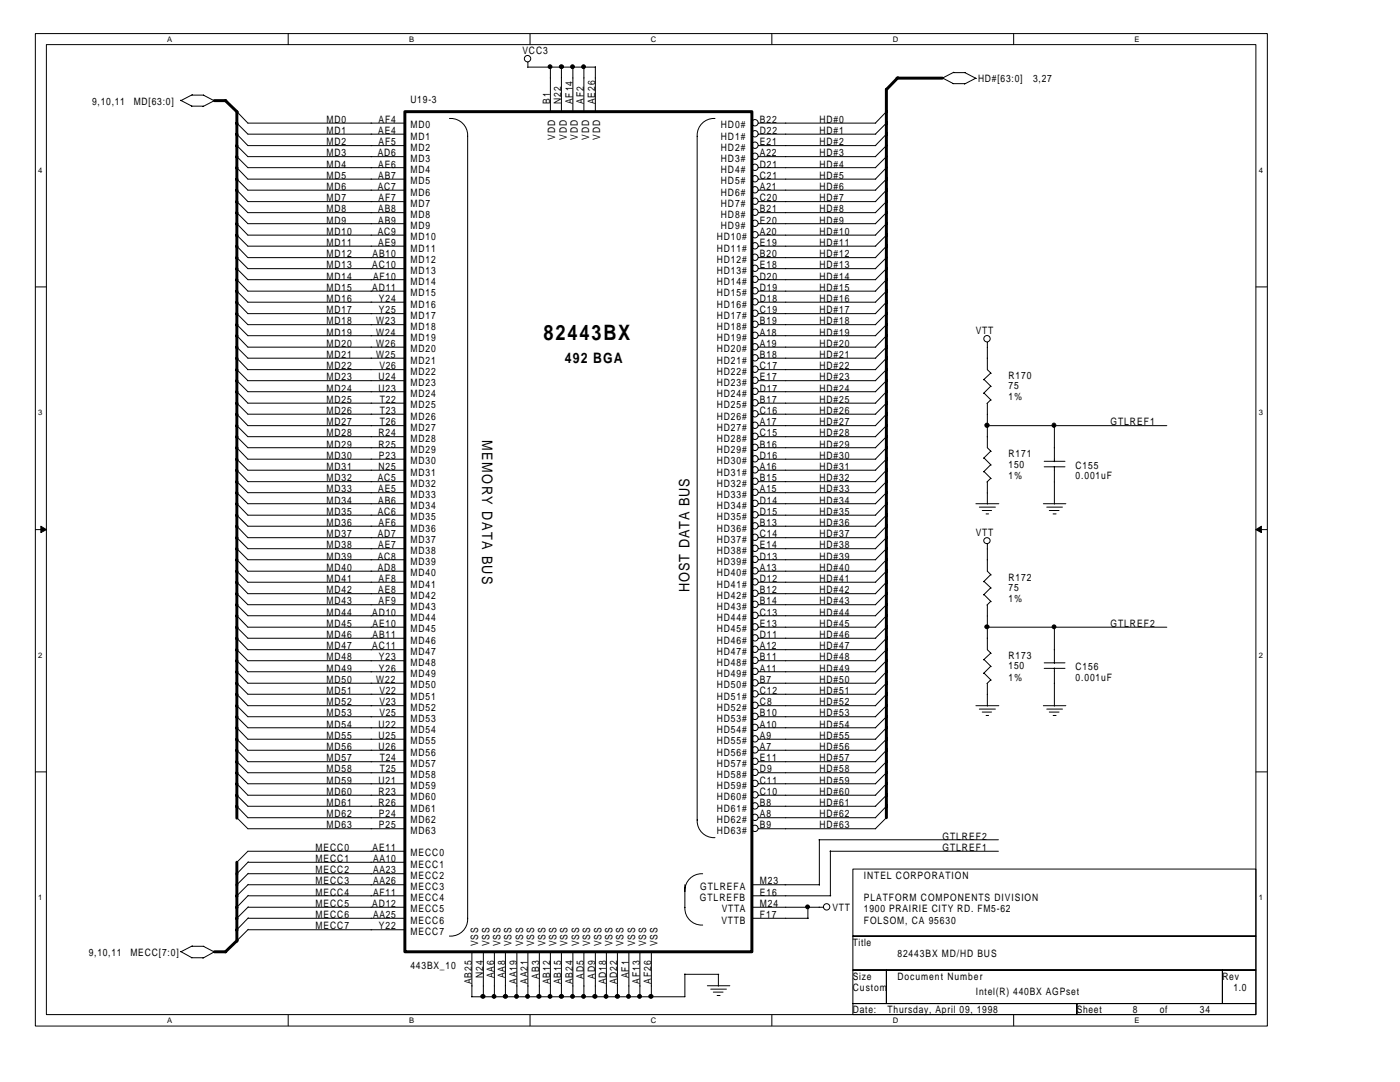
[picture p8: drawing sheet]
<svg xmlns="http://www.w3.org/2000/svg" width="279mm" height="216mm" viewBox="0 0 279 216" stroke-linecap="round" stroke-linejoin="round" font-family="sans-serif">
<defs><g id="words">
<text font-size="4.2" x="108.5" y="67.8">82443BX</text>
<g font-size="2.9">
<text x="112.7" y="72.4">492 BGA</text>
<text x="96.2" y="87.8" transform="rotate(90 96.2 87.8)">MEMORY DATA BUS</text>
<text x="137.6" y="118.2" transform="rotate(-90 137.6 118.2)">HOST DATA BUS</text>
</g>
<g font-size="2">
<text x="104.3" y="10.8">VCC3</text>
<text x="195.2" y="16.4">HD#[63:0]</text>
<text x="206.2" y="16.4">3,27</text>
<text x="18.4" y="20.9">9,10,11</text>
<text x="26.7" y="20.9">MD[63:0]</text>
<text x="81.9" y="20.6">U19-3</text>
<text x="109.8" y="20.8" transform="rotate(-90 109.8 20.8)">B1</text>
<text x="112" y="20.8" transform="rotate(-90 112 20.8)">N22</text>
<text x="114.3" y="20.8" transform="rotate(-90 114.3 20.8)">AF14</text>
<text x="116.5" y="20.8" transform="rotate(-90 116.5 20.8)">AF2</text>
<text x="118.8" y="20.8" transform="rotate(-90 118.8 20.8)">AE26</text>
<text x="65.1" y="24.5">MD0</text>
<text x="65.1" y="26.7">MD1</text>
<text x="65.1" y="28.9">MD2</text>
<text x="75.5" y="26.7">AE4</text>
<text x="75.6" y="24.5">AF4</text>
<text x="75.6" y="28.9">AF5</text>
<text x="81.9" y="25.6">MD0</text>
<text x="81.9" y="27.8">MD1</text>
<text x="110.8" y="27.9" transform="rotate(-90 110.8 27.9)">VDD</text>
<text x="113.1" y="27.9" transform="rotate(-90 113.1 27.9)">VDD</text>
<text x="115.3" y="27.9" transform="rotate(-90 115.3 27.9)">VDD</text>
<text x="117.6" y="27.9" transform="rotate(-90 117.6 27.9)">VDD</text>
<text x="119.8" y="27.9" transform="rotate(-90 119.8 27.9)">VDD</text>
<text x="143.9" y="25.6">HD0#</text>
<text x="143.9" y="27.8">HD1#</text>
<text x="151.7" y="24.5">B22</text>
<text x="151.7" y="26.7">D22</text>
<text x="151.7" y="28.9">E21</text>
<text x="163.5" y="26.7">HD#1</text>
<text x="163.5" y="24.5">HD#0</text>
<text x="163.5" y="28.9">HD#2</text>
<text x="65.1" y="31.1">MD3</text>
<text x="65.1" y="33.4">MD4</text>
<text x="65.1" y="35.6">MD5</text>
<text x="75.4" y="31.1">AD6</text>
<text x="75.5" y="33.4">AE6</text>
<text x="75.5" y="35.6">AB7</text>
<text x="81.9" y="30">MD2</text>
<text x="81.9" y="32.2">MD3</text>
<text x="81.9" y="34.5">MD4</text>
<text x="143.9" y="30">HD2#</text>
<text x="143.9" y="32.2">HD3#</text>
<text x="143.9" y="34.5">HD4#</text>
<text x="151.7" y="31.1">A22</text>
<text x="151.7" y="33.4">D21</text>
<text x="151.7" y="35.6">C21</text>
<text x="163.5" y="33.4">HD#4</text>
<text x="163.5" y="35.6">HD#5</text>
<text x="163.5" y="31.1">HD#3</text>
<text x="65.1" y="37.8">MD6</text>
<text x="65.1" y="40.1">MD7</text>
<text x="75.4" y="37.9">AC7</text>
<text x="75.6" y="40.1">AF7</text>
<text x="81.9" y="36.7">MD5</text>
<text x="81.9" y="39">MD6</text>
<text x="81.9" y="41.2">MD7</text>
<text x="143.9" y="36.7">HD5#</text>
<text x="143.9" y="39">HD6#</text>
<text x="143.9" y="41.2">HD7#</text>
<text x="151.7" y="37.9">A21</text>
<text x="151.7" y="40.1">C20</text>
<text x="163.5" y="37.8">HD#6</text>
<text x="163.5" y="40.1">HD#7</text>
<text x="65.1" y="42.3">MD8</text>
<text x="65.1" y="44.6">MD9</text>
<text x="65.1" y="46.8">MD10</text>
<text x="75.4" y="46.8">AC9</text>
<text x="75.5" y="42.3">AB8</text>
<text x="75.5" y="44.6">AB9</text>
<text x="81.9" y="43.4">MD8</text>
<text x="81.9" y="45.7">MD9</text>
<text x="81.9" y="47.9">MD10</text>
<text x="143" y="47.9">HD10#</text>
<text x="143.9" y="43.4">HD8#</text>
<text x="143.9" y="45.7">HD9#</text>
<text x="151.7" y="42.3">B21</text>
<text x="151.7" y="44.6">E20</text>
<text x="151.7" y="46.8">A20</text>
<text x="163.5" y="42.3">HD#8</text>
<text x="163.5" y="46.8">HD#10</text>
<text x="163.5" y="44.6">HD#9</text>
<text x="65.1" y="49">MD11</text>
<text x="65.1" y="51.3">MD12</text>
<text x="65.1" y="53.5">MD13</text>
<text x="74.3" y="53.5">AC10</text>
<text x="74.4" y="51.3">AB10</text>
<text x="75.5" y="49.1">AE9</text>
<text x="81.9" y="50.2">MD11</text>
<text x="81.9" y="52.4">MD12</text>
<text x="143" y="50.2">HD11#</text>
<text x="143" y="52.4">HD12#</text>
<text x="151.7" y="53.5">E18</text>
<text x="151.7" y="49.1">E19</text>
<text x="151.7" y="51.3">B20</text>
<text x="163.5" y="53.5">HD#13</text>
<text x="163.5" y="51.3">HD#12</text>
<text x="163.5" y="49">HD#11</text>
<text x="65.1" y="55.8">MD14</text>
<text x="65.1" y="58">MD15</text>
<text x="74.3" y="58">AD11</text>
<text x="74.5" y="55.8">AF10</text>
<text x="81.9" y="54.6">MD13</text>
<text x="81.9" y="56.9">MD14</text>
<text x="81.9" y="59.1">MD15</text>
<text x="143" y="54.6">HD13#</text>
<text x="143" y="56.9">HD14#</text>
<text x="143" y="59.1">HD15#</text>
<text x="151.7" y="55.8">D20</text>
<text x="151.7" y="58">D19</text>
<text x="163.5" y="55.8">HD#14</text>
<text x="163.5" y="58">HD#15</text>
<text x="65.1" y="60.2">MD16</text>
<text x="65.1" y="62.5">MD17</text>
<text x="65.1" y="64.7">MD18</text>
<text x="75" y="64.7">W23</text>
<text x="75.6" y="60.3">Y24</text>
<text x="75.6" y="62.5">Y25</text>
<text x="81.9" y="61.4">MD16</text>
<text x="81.9" y="63.6">MD17</text>
<text x="81.9" y="65.8">MD18</text>
<text x="143" y="61.4">HD16#</text>
<text x="143" y="63.6">HD17#</text>
<text x="143" y="65.8">HD18#</text>
<text x="151.7" y="60.3">D18</text>
<text x="151.7" y="62.5">C19</text>
<text x="151.7" y="64.7">B19</text>
<text x="163.5" y="60.2">HD#16</text>
<text x="163.5" y="64.7">HD#18</text>
<text x="163.5" y="62.5">HD#17</text>
<text x="65.1" y="67">MD19</text>
<text x="65.1" y="69.2">MD20</text>
<text x="65.1" y="71.4">MD21</text>
<text x="75" y="67">W24</text>
<text x="75" y="69.2">W26</text>
<text x="75" y="71.4">W25</text>
<text x="81.9" y="68.1">MD19</text>
<text x="81.9" y="70.3">MD20</text>
<text x="143" y="68.1">HD19#</text>
<text x="143" y="70.3">HD20#</text>
<text x="151.7" y="67">A18</text>
<text x="151.7" y="69.2">A19</text>
<text x="151.7" y="71.4">B18</text>
<text x="163.5" y="71.4">HD#21</text>
<text x="163.5" y="67">HD#19</text>
<text x="163.5" y="69.2">HD#20</text>
<text x="194.8" y="66.7">VTT</text>
<text x="65.1" y="73.6">MD22</text>
<text x="65.1" y="75.8">MD23</text>
<text x="75.6" y="75.8">U24</text>
<text x="75.7" y="73.6">V26</text>
<text x="81.9" y="72.5">MD21</text>
<text x="81.9" y="74.7">MD22</text>
<text x="81.9" y="76.9">MD23</text>
<text x="143" y="72.5">HD21#</text>
<text x="143" y="74.7">HD22#</text>
<text x="143" y="76.9">HD23#</text>
<text x="151.7" y="73.6">C17</text>
<text x="151.7" y="75.8">E17</text>
<text x="163.5" y="73.6">HD#22</text>
<text x="163.5" y="75.8">HD#23</text>
<text x="201.3" y="75.7">R170</text>
<text x="201.3" y="77.6">75</text>
<text x="65.1" y="78.1">MD24</text>
<text x="65.1" y="80.3">MD25</text>
<text x="65.1" y="82.5">MD26</text>
<text x="75.6" y="78.1">U23</text>
<text x="75.8" y="80.3">T22</text>
<text x="75.8" y="82.6">T23</text>
<text x="81.9" y="79.2">MD24</text>
<text x="81.9" y="81.4">MD25</text>
<text x="81.9" y="83.7">MD26</text>
<text x="143" y="81.4">HD25#</text>
<text x="143" y="83.7">HD26#</text>
<text x="143" y="79.2">HD24#</text>
<text x="151.7" y="80.3">B17</text>
<text x="151.7" y="82.6">C16</text>
<text x="151.7" y="78.1">D17</text>
<text x="163.5" y="80.3">HD#25</text>
<text x="163.5" y="82.5">HD#26</text>
<text x="163.5" y="78.1">HD#24</text>
<text x="201.3" y="79.9">1%</text>
<text x="65.1" y="84.8">MD27</text>
<text x="65.1" y="87">MD28</text>
<text x="65.1" y="89.3">MD29</text>
<text x="75.6" y="87">R24</text>
<text x="75.6" y="89.3">R25</text>
<text x="75.8" y="84.8">T26</text>
<text x="81.9" y="85.9">MD27</text>
<text x="81.9" y="88.1">MD28</text>
<text x="143" y="85.9">HD27#</text>
<text x="143" y="88.1">HD28#</text>
<text x="151.7" y="84.8">A17</text>
<text x="151.7" y="87">C15</text>
<text x="151.7" y="89.3">B16</text>
<text x="163.5" y="84.8">HD#27</text>
<text x="163.5" y="87">HD#28</text>
<text x="163.5" y="89.3">HD#29</text>
<text x="221.6" y="84.8">GTLREF1</text>
<text x="65.1" y="91.5">MD30</text>
<text x="65.1" y="93.7">MD31</text>
<text x="65.1" y="96">MD32</text>
<text x="75.4" y="96">AC5</text>
<text x="75.6" y="93.8">N25</text>
<text x="75.6" y="91.5">P23</text>
<text x="81.9" y="90.4">MD29</text>
<text x="81.9" y="92.6">MD30</text>
<text x="81.9" y="94.9">MD31</text>
<text x="143" y="90.4">HD29#</text>
<text x="143" y="92.6">HD30#</text>
<text x="143" y="94.9">HD31#</text>
<text x="151.7" y="91.5">D16</text>
<text x="151.7" y="93.8">A16</text>
<text x="151.7" y="96">B15</text>
<text x="163.5" y="93.7">HD#31</text>
<text x="163.5" y="96">HD#32</text>
<text x="163.5" y="91.5">HD#30</text>
<text x="201.3" y="91.3">R171</text>
<text x="201.3" y="93.3">150</text>
<text x="201.3" y="95.6">1%</text>
<text x="214.7" y="93.5">C155</text>
<text x="214.7" y="95.6">0.001uF</text>
<text x="65.1" y="98.2">MD33</text>
<text x="65.1" y="100.5">MD34</text>
<text x="75.5" y="98.2">AE5</text>
<text x="75.5" y="100.5">AB6</text>
<text x="81.9" y="97.1">MD32</text>
<text x="81.9" y="99.3">MD33</text>
<text x="81.9" y="101.6">MD34</text>
<text x="143" y="97.1">HD32#</text>
<text x="143" y="99.3">HD33#</text>
<text x="143" y="101.6">HD34#</text>
<text x="151.7" y="98.2">A15</text>
<text x="151.7" y="100.5">D14</text>
<text x="163.5" y="100.5">HD#34</text>
<text x="163.5" y="98.2">HD#33</text>
<text x="65.1" y="102.7">MD35</text>
<text x="65.1" y="104.9">MD36</text>
<text x="65.1" y="107.2">MD37</text>
<text x="75.4" y="102.7">AC6</text>
<text x="75.4" y="107.2">AD7</text>
<text x="75.6" y="105">AF6</text>
<text x="81.9" y="103.8">MD35</text>
<text x="81.9" y="106.1">MD36</text>
<text x="143" y="103.8">HD35#</text>
<text x="143" y="106.1">HD36#</text>
<text x="151.7" y="102.7">D15</text>
<text x="151.7" y="105">B13</text>
<text x="151.7" y="107.2">C14</text>
<text x="163.5" y="102.7">HD#35</text>
<text x="163.5" y="104.9">HD#36</text>
<text x="163.5" y="107.2">HD#37</text>
<text x="194.8" y="106.9">VTT</text>
<text x="65.1" y="109.4">MD38</text>
<text x="65.1" y="111.7">MD39</text>
<text x="65.1" y="113.9">MD40</text>
<text x="75.4" y="111.7">AC8</text>
<text x="75.4" y="113.9">AD8</text>
<text x="75.5" y="109.4">AE7</text>
<text x="81.9" y="108.3">MD37</text>
<text x="81.9" y="110.5">MD38</text>
<text x="81.9" y="112.8">MD39</text>
<text x="143" y="108.3">HD37#</text>
<text x="143" y="110.5">HD38#</text>
<text x="143" y="112.8">HD39#</text>
<text x="151.7" y="109.4">E14</text>
<text x="151.7" y="111.7">D13</text>
<text x="151.7" y="113.9">A13</text>
<text x="163.5" y="111.7">HD#39</text>
<text x="163.5" y="109.4">HD#38</text>
<text x="163.5" y="113.9">HD#40</text>
<text x="65.1" y="116.1">MD41</text>
<text x="65.1" y="118.3">MD42</text>
<text x="75.5" y="118.3">AE8</text>
<text x="75.6" y="116.1">AF8</text>
<text x="81.9" y="115">MD40</text>
<text x="81.9" y="117.2">MD41</text>
<text x="81.9" y="119.4">MD42</text>
<text x="143" y="115">HD40#</text>
<text x="143" y="117.2">HD41#</text>
<text x="143" y="119.4">HD42#</text>
<text x="151.7" y="116.1">D12</text>
<text x="151.7" y="118.3">B12</text>
<text x="163.5" y="116.1">HD#41</text>
<text x="163.5" y="118.3">HD#42</text>
<text x="201.3" y="115.9">R172</text>
<text x="201.3" y="117.9">75</text>
<text x="65.1" y="120.5">MD43</text>
<text x="65.1" y="122.8">MD44</text>
<text x="65.1" y="125">MD45</text>
<text x="74.3" y="122.8">AD10</text>
<text x="74.4" y="125">AE10</text>
<text x="75.6" y="120.6">AF9</text>
<text x="81.9" y="121.7">MD43</text>
<text x="81.9" y="123.9">MD44</text>
<text x="143" y="121.7">HD43#</text>
<text x="143" y="123.9">HD44#</text>
<text x="151.7" y="120.6">B14</text>
<text x="151.7" y="122.8">C13</text>
<text x="151.7" y="125">E13</text>
<text x="163.5" y="122.8">HD#44</text>
<text x="163.5" y="125">HD#45</text>
<text x="163.5" y="120.5">HD#43</text>
<text x="201.3" y="120.1">1%</text>
<text x="221.6" y="125">GTLREF2</text>
<text x="65.1" y="127.2">MD46</text>
<text x="65.1" y="129.5">MD47</text>
<text x="65.1" y="131.7">MD48</text>
<text x="74.3" y="129.5">AC11</text>
<text x="74.4" y="127.3">AB11</text>
<text x="75.6" y="131.7">Y23</text>
<text x="81.9" y="126.1">MD45</text>
<text x="81.9" y="128.4">MD46</text>
<text x="81.9" y="130.6">MD47</text>
<text x="143" y="126.1">HD45#</text>
<text x="143" y="128.4">HD46#</text>
<text x="143" y="130.6">HD47#</text>
<text x="151.7" y="127.3">D11</text>
<text x="151.7" y="129.5">A12</text>
<text x="151.7" y="131.7">B11</text>
<text x="163.5" y="129.5">HD#47</text>
<text x="163.5" y="127.2">HD#46</text>
<text x="163.5" y="131.7">HD#48</text>
<text x="201.3" y="131.6">R173</text>
<text x="65.1" y="134">MD49</text>
<text x="65.1" y="136.2">MD50</text>
<text x="75" y="136.2">W22</text>
<text x="75.6" y="134">Y26</text>
<text x="81.9" y="132.8">MD48</text>
<text x="81.9" y="135.1">MD49</text>
<text x="81.9" y="137.3">MD50</text>
<text x="143" y="132.8">HD48#</text>
<text x="143" y="135.1">HD49#</text>
<text x="143" y="137.3">HD50#</text>
<text x="151.7" y="134">A11</text>
<text x="151.7" y="136.2">B7</text>
<text x="163.5" y="134">HD#49</text>
<text x="163.5" y="136.2">HD#50</text>
<text x="201.3" y="133.5">150</text>
<text x="201.3" y="135.8">1%</text>
<text x="214.7" y="133.8">C156</text>
<text x="214.7" y="135.8">0.001uF</text>
<text x="65.1" y="138.4">MD51</text>
<text x="65.1" y="140.7">MD52</text>
<text x="65.1" y="142.9">MD53</text>
<text x="75.7" y="138.5">V22</text>
<text x="75.7" y="140.7">V23</text>
<text x="75.7" y="142.9">V25</text>
<text x="81.9" y="139.6">MD51</text>
<text x="81.9" y="141.8">MD52</text>
<text x="143" y="139.6">HD51#</text>
<text x="143" y="141.8">HD52#</text>
<text x="151.7" y="138.5">C12</text>
<text x="151.7" y="140.7">C8</text>
<text x="151.7" y="142.9">B10</text>
<text x="163.5" y="138.4">HD#51</text>
<text x="163.5" y="140.7">HD#52</text>
<text x="163.5" y="142.9">HD#53</text>
<text x="65.1" y="145.2">MD54</text>
<text x="65.1" y="147.4">MD55</text>
<text x="65.1" y="149.6">MD56</text>
<text x="75.6" y="145.2">U22</text>
<text x="75.6" y="147.4">U25</text>
<text x="75.6" y="149.7">U26</text>
<text x="81.9" y="144">MD53</text>
<text x="81.9" y="146.3">MD54</text>
<text x="81.9" y="148.5">MD55</text>
<text x="143" y="144">HD53#</text>
<text x="143" y="146.3">HD54#</text>
<text x="143" y="148.5">HD55#</text>
<text x="151.7" y="145.2">A10</text>
<text x="151.7" y="147.4">A9</text>
<text x="151.7" y="149.7">A7</text>
<text x="163.5" y="149.6">HD#56</text>
<text x="163.5" y="145.2">HD#54</text>
<text x="163.5" y="147.4">HD#55</text>
<text x="65.1" y="151.9">MD57</text>
<text x="65.1" y="154.1">MD58</text>
<text x="75.8" y="151.9">T24</text>
<text x="75.8" y="154.1">T25</text>
<text x="81.9" y="150.8">MD56</text>
<text x="81.9" y="153">MD57</text>
<text x="81.9" y="155.2">MD58</text>
<text x="143" y="150.8">HD56#</text>
<text x="143" y="153">HD57#</text>
<text x="143" y="155.2">HD58#</text>
<text x="151.7" y="151.9">E11</text>
<text x="151.7" y="154.1">D9</text>
<text x="163.5" y="154.1">HD#58</text>
<text x="163.5" y="151.9">HD#57</text>
<text x="65.1" y="156.4">MD59</text>
<text x="65.1" y="158.6">MD60</text>
<text x="65.1" y="160.8">MD61</text>
<text x="75.6" y="156.4">U21</text>
<text x="75.6" y="158.6">R23</text>
<text x="75.6" y="160.9">R26</text>
<text x="81.9" y="157.5">MD59</text>
<text x="81.9" y="159.7">MD60</text>
<text x="81.9" y="162">MD61</text>
<text x="143" y="157.5">HD59#</text>
<text x="143" y="159.7">HD60#</text>
<text x="143" y="162">HD61#</text>
<text x="151.7" y="156.4">C11</text>
<text x="151.7" y="158.6">C10</text>
<text x="151.7" y="160.9">B8</text>
<text x="163.5" y="158.6">HD#60</text>
<text x="163.5" y="156.4">HD#59</text>
<text x="163.5" y="160.8">HD#61</text>
<text x="65.1" y="163.1">MD62</text>
<text x="65.1" y="165.3">MD63</text>
<text x="75.6" y="163.1">P24</text>
<text x="75.6" y="165.3">P25</text>
<text x="81.9" y="164.2">MD62</text>
<text x="81.9" y="166.4">MD63</text>
<text x="143" y="164.2">HD62#</text>
<text x="143" y="166.4">HD63#</text>
<text x="151.7" y="163.1">A8</text>
<text x="151.7" y="165.3">B9</text>
<text x="163.5" y="163.1">HD#62</text>
<text x="163.5" y="165.3">HD#63</text>
<text x="188.1" y="167.5">GTLREF2</text>
<text x="62.9" y="171.9">MECC1</text>
<text x="62.9" y="169.7">MECC0</text>
<text x="74.4" y="169.7">AE11</text>
<text x="74.5" y="172">AA10</text>
<text x="81.9" y="170.8">MECC0</text>
<text x="81.9" y="173.1">MECC1</text>
<text x="188.1" y="169.7">GTLREF1</text>
<text x="62.9" y="174.2">MECC2</text>
<text x="62.9" y="178.7">MECC4</text>
<text x="62.9" y="176.4">MECC3</text>
<text x="74.5" y="174.2">AA23</text>
<text x="74.5" y="176.4">AA26</text>
<text x="74.5" y="178.7">AF11</text>
<text x="81.9" y="175.3">MECC2</text>
<text x="81.9" y="177.5">MECC3</text>
<text x="81.9" y="179.8">MECC4</text>
<text x="139.6" y="179.8">GTLREFB</text>
<text x="139.7" y="177.5">GTLREFA</text>
<text x="151.7" y="176.4">M23</text>
<text x="151.7" y="178.7">E16</text>
<text x="172.4" y="175.3">INTEL CORPORATION</text>
<text x="172.4" y="179.8">PLATFORM COMPONENTS DIVISION</text>
<text x="62.9" y="180.9">MECC5</text>
<text x="62.9" y="183.1">MECC6</text>
<text x="62.9" y="185.4">MECC7</text>
<text x="74.3" y="180.9">AD12</text>
<text x="74.5" y="183.2">AA25</text>
<text x="75.6" y="185.4">Y22</text>
<text x="81.9" y="182">MECC5</text>
<text x="81.9" y="184.3">MECC6</text>
<text x="144" y="184.3">VTTB</text>
<text x="144" y="182">VTTA</text>
<text x="151.7" y="183.2">F17</text>
<text x="151.7" y="180.9">M24</text>
<text x="166.1" y="181.8">VTT</text>
<text x="172.4" y="182">1900 PRAIRIE CITY RD. FM5-62</text>
<text x="172.4" y="184.3">FOLSOM, CA 95630</text>
<text x="17.7" y="190.7">9,10,11</text>
<text x="26" y="190.7">MECC[7:0]</text>
<text x="81.9" y="186.5">MECC7</text>
<text x="95.4" y="188.8" transform="rotate(-90 95.4 188.8)">VSS</text>
<text x="97.7" y="188.8" transform="rotate(-90 97.7 188.8)">VSS</text>
<text x="99.9" y="188.8" transform="rotate(-90 99.9 188.8)">VSS</text>
<text x="102.1" y="188.8" transform="rotate(-90 102.1 188.8)">VSS</text>
<text x="104.4" y="188.8" transform="rotate(-90 104.4 188.8)">VSS</text>
<text x="106.6" y="188.8" transform="rotate(-90 106.6 188.8)">VSS</text>
<text x="108.9" y="188.8" transform="rotate(-90 108.9 188.8)">VSS</text>
<text x="111.1" y="188.8" transform="rotate(-90 111.1 188.8)">VSS</text>
<text x="113.3" y="188.8" transform="rotate(-90 113.3 188.8)">VSS</text>
<text x="115.6" y="188.8" transform="rotate(-90 115.6 188.8)">VSS</text>
<text x="117.8" y="188.8" transform="rotate(-90 117.8 188.8)">VSS</text>
<text x="120.1" y="188.8" transform="rotate(-90 120.1 188.8)">VSS</text>
<text x="122.3" y="188.8" transform="rotate(-90 122.3 188.8)">VSS</text>
<text x="124.5" y="188.8" transform="rotate(-90 124.5 188.8)">VSS</text>
<text x="126.7" y="188.8" transform="rotate(-90 126.7 188.8)">VSS</text>
<text x="128.9" y="188.8" transform="rotate(-90 128.9 188.8)">VSS</text>
<text x="131.2" y="188.8" transform="rotate(-90 131.2 188.8)">VSS</text>
<text x="170.2" y="188.7">Title</text>
<text x="179.1" y="191">82443BX MD/HD BUS</text>
<text x="81.9" y="193.4">443BX_10</text>
<text x="94.1" y="196.4" transform="rotate(-90 94.1 196.4)">AB25</text>
<text x="96.4" y="195.2" transform="rotate(-90 96.4 195.2)">N24</text>
<text x="98.6" y="195.2" transform="rotate(-90 98.6 195.2)">AA6</text>
<text x="100.8" y="195.2" transform="rotate(-90 100.8 195.2)">AA8</text>
<text x="103.1" y="196.3" transform="rotate(-90 103.1 196.3)">AA19</text>
<text x="105.3" y="196.3" transform="rotate(-90 105.3 196.3)">AA21</text>
<text x="107.6" y="195.3" transform="rotate(-90 107.6 195.3)">AB3</text>
<text x="109.8" y="196.4" transform="rotate(-90 109.8 196.4)">AB12</text>
<text x="112" y="196.4" transform="rotate(-90 112 196.4)">AB15</text>
<text x="114.3" y="196.4" transform="rotate(-90 114.3 196.4)">AB24</text>
<text x="116.5" y="195.3" transform="rotate(-90 116.5 195.3)">AD5</text>
<text x="118.8" y="195.3" transform="rotate(-90 118.8 195.3)">AD9</text>
<text x="121" y="196.4" transform="rotate(-90 121 196.4)">AD18</text>
<text x="123.2" y="196.4" transform="rotate(-90 123.2 196.4)">AD22</text>
<text x="125.5" y="195.2" transform="rotate(-90 125.5 195.2)">AF1</text>
<text x="127.7" y="196.3" transform="rotate(-90 127.7 196.3)">AF13</text>
<text x="130" y="196.3" transform="rotate(-90 130 196.3)">AF26</text>
<text x="170.2" y="195.5">Size</text>
<text x="170.2" y="197.7">Custom</text>
<text x="179.1" y="195.5">Document Number</text>
<text x="243.9" y="195.5">Rev</text>
<text x="246.2" y="197.7">1.0</text>
<text x="170.2" y="202.2">Date:</text>
<text x="177.2" y="202.2">Thursday, April 09, 1998</text>
<text x="194.8" y="198.6">Intel(R) 440BX AGPset</text>
<text x="214.9" y="202.2">Sheet</text>
<text x="226.1" y="202.2">8</text>
<text x="231.5" y="202.2">of</text>
<text x="239.5" y="202.2">34</text>
</g>
<g font-size="1.5">
<text x="33.4" y="8.4">A</text>
<text x="81.6" y="8.4">B</text>
<text x="129.9" y="8.4">C</text>
<text x="178.2" y="8.4">D</text>
<text x="226.4" y="8.4">E</text>
<text x="7.6" y="34.5">4</text>
<text x="251.2" y="34.5">4</text>
<text x="7.6" y="82.8">3</text>
<text x="251.2" y="82.8">3</text>
<text x="7.6" y="131.2">2</text>
<text x="251.2" y="131.2">2</text>
<text x="7.6" y="179.6">1</text>
<text x="251.2" y="179.6">1</text>
<text x="33.4" y="204.1">A</text>
<text x="81.6" y="204.1">B</text>
<text x="129.9" y="204.1">C</text>
<text x="178.2" y="204.1">D</text>
<text x="226.4" y="204.1">E</text>
</g>
</g></defs>
<path d="M7.1 6.7h245.8v198h-245.8zM9.3 8.9h241.3v193.6h-241.3z" fill="none" stroke="#000" stroke-width=".2"/>
<g fill="#fff">
<path d="M33.4 7h.9v1.7h-.9z"/>
<path d="M33.4 202.7h.9v1.8h-.9z"/>
</g>
<path d="M57.5 6.7v2.2M57.5 202.5v2.2" fill="none" stroke="#000" stroke-width=".2"/>
<g fill="#fff">
<path d="M81.6 7h1.1v1.7h-1.1z"/>
<path d="M81.6 202.7h1.1v1.8h-1.1z"/>
</g>
<path d="M105.8 6.7v2.2M105.8 202.5v2.2" fill="none" stroke="#000" stroke-width=".2"/>
<g fill="#fff">
<path d="M129.9 7h1.1v1.7h-1.1z"/>
<path d="M129.9 202.7h1.1v1.8h-1.1z"/>
</g>
<path d="M154 6.7v2.2M154 202.5v2.2" fill="none" stroke="#000" stroke-width=".2"/>
<g fill="#fff">
<path d="M178.2 7h1.1v1.7h-1.1z"/>
<path d="M178.2 202.7h1.1v1.8h-1.1z"/>
</g>
<path d="M202.3 6.7v2.2M202.3 202.5v2.2" fill="none" stroke="#000" stroke-width=".2"/>
<g fill="#fff">
<path d="M226.4 7h1v1.7h-1z"/>
<path d="M226.4 202.7h1v1.8h-1z"/>
<path d="M7.6 33h.9v1.8h-.9z"/>
<path d="M251.2 33h.9v1.8h-.9z"/>
<path d="M7.6 81.4h.9v1.8h-.9z"/>
<path d="M251.2 81.4h.9v1.8h-.9z"/>
</g>
<path d="M7.1 57.2h2.2M250.6 57.2h2.2" fill="none" stroke="#000" stroke-width=".2"/>
<g fill="#fff">
<path d="M7.6 129.8h.9v1.8h-.9z"/>
<path d="M251.2 129.8h.9v1.8h-.9z"/>
</g>
<path d="M7.1 105.7h2.2M250.6 105.7h2.2" fill="none" stroke="#000" stroke-width=".2"/>
<g fill="#000" stroke="#000" stroke-width=".2">
<path d="M8.2 105l1.1 .7-1.1 .6z" fill-rule="evenodd"/>
<path d="M250.6 105.7l1.1-.7v1.3z" fill-rule="evenodd"/>
</g>
<g fill="#fff">
<path d="M7.6 178.2h.9v1.7h-.9z"/>
<path d="M251.2 178.2h.9v1.7h-.9z"/>
</g>
<g fill="none" stroke="#000" stroke-width=".2">
<path d="M36 20l2.3 1.2M38.3 19h2.4M38.4 18.9l-2.3 1.2M40.6 19l2.3 1.2M105.3 13.4h13.5M105.4 12.5v1M109.8 13.3v9M112 13.3v9M114.3 13.3v9M116.5 13.3v9M118.8 13.3v9M188 15.5l2.3 1.2"/>
<path d="M190.2 16.7h2.4M190.3 14.5h2.3M190.4 14.4l-2.3 1.2M192.6 14.5l2.2 1.2M194.8 15.6l-2.3 1.2M38.2 21.2h2.4M42.8 20.1l-2.3 1.2M47.2 22.2l2.3 2.4h31.3M47.2 24.5l2.3 2.3h31.3M47.2 26.7l2.3 2.4h31.3M47.2 29l2.3 2.3h31.3M47.2 31.2l2.3 2.3h31.3"/>
<path d="M47.2 33.4l2.3 2.3h31.3M47.2 35.7l2.3 2.2h31.3M47.2 37.9l2.3 2.3h31.3M89.7 23.6a3.4 3.4 0 0 1 3.6 3.6M93.3 27.2v156.1M142.7 23.6a3.3 3.3 0 0 0-3.6 3.6v136.5M151.4 24.6h23.4M151.4 26.8h23.4M151.4 29.1h23.4M151.4 31.3h23.4M151.4 33.5h23.4M151.4 35.7h23.4"/>
<path d="M151.4 37.9h23.4M177 29l-2.3 2.3M177 33.4l-2.3 2.3M177 35.7l-2.3 2.2M177 37.9l-2.3 2.3M177 24.5l-2.3 2.3M177 31.2l-2.3 2.3M177 26.7l-2.3 2.4M177 22.2l-2.3 2.4M47.2 51.3l2.3 2.3h31.3M47.2 53.5l2.3 2.3h31.3M47.2 55.7l2.3 2.4h31.3"/>
<path d="M47.2 58l2.3 2.3h31.3M47.2 40.1l2.3 2.3h31.3M47.2 42.3l2.3 2.3h31.3M47.2 44.5l2.3 2.4h31.3M47.2 46.8l2.3 2.3h31.3M47.2 49l2.3 2.4h31.3M151.4 53.6h23.4M151.4 55.8h23.4M151.4 58.1h23.4M151.4 40.2h23.4M151.4 42.4h23.4M151.4 44.6h23.4"/>
<path d="M151.4 46.9h23.4M151.4 49.1h23.4M151.4 51.4h23.4M177 46.8l-2.3 2.3M177 53.5l-2.3 2.3M177 44.5l-2.3 2.4M177 40.1l-2.3 2.3M177 58l-2.3 2.3M177 42.3l-2.3 2.3M177 55.7l-2.3 2.4M177 51.3l-2.3 2.3M177 49l-2.3 2.4"/>
<path d="M47.2 78.1l2.3 2.3h31.3M47.2 60.2l2.3 2.4h31.3M47.2 62.5l2.3 2.3h31.3M47.2 64.7l2.3 2.3h31.3M47.2 66.9l2.3 2.4h31.3M47.2 69.2l2.3 2.3h31.3M47.2 75.9l2.3 2.3h31.3M47.2 73.7l2.3 2.3M47.2 71.4l2.3 2.4M49.4 73.8h31.4M49.4 76h31.4M151.4 60.3h23.4"/>
<path d="M151.4 62.6h23.4M151.4 64.8h23.4M151.4 67h23.4M151.4 69.3h23.4M151.4 71.5h23.4M151.4 73.8h23.4M151.4 76h23.4M151.4 78.2h23.4M177 66.9l-2.3 2.4M177 64.7l-2.3 2.3M177 60.2l-2.3 2.4M177 78.1l-2.3 2.3"/>
<path d="M177 73.7l-2.3 2.3M177 62.5l-2.3 2.3M177 71.4l-2.3 2.4M177 75.9l-2.3 2.3M177 69.2l-2.3 2.3M196.4 75.7l1.4 1.4M196.4 78.4l1.4 1.5M197 68.3v5.5l.8 .7M197.7 74.4l-1.4 1.4M197.7 77.1l-1.4 1.4M197.7 79.8l-.7 .7M47.2 98.2l2.3 2.3h31.3"/>
<path d="M47.2 80.4l2.3 2.2h31.3M47.2 82.6l2.3 2.3h31.3M47.2 84.9l2.3 2.2h31.3M47.2 87.1l2.3 2.2h31.3M47.2 89.3l2.3 2.3h31.3M47.2 91.5l2.3 2.3h31.3M47.2 93.7l2.3 2.4h31.3M47.2 96l2.3 2.3h31.3M151.4 80.4h23.4M151.4 82.6h23.4M151.4 84.9h23.4M151.4 87.1h23.4"/>
<path d="M151.4 89.3h23.4M151.4 91.6h23.4M151.4 93.8h23.4M151.4 96.1h23.4M151.4 98.3h23.4M177 84.9l-2.3 2.2M177 82.6l-2.3 2.3M177 89.3l-2.3 2.3M177 80.4l-2.3 2.2M177 98.2l-2.3 2.3M177 87.1l-2.3 2.2M177 93.7l-2.3 2.4"/>
<path d="M177 91.5l-2.3 2.3M177 96l-2.3 2.3M196.4 91.4l1.4 1.4M196.4 94.1l1.4 1.4M197 80.4v8.9l.8 .8M197 96.1v4.5M197 84.9h35.9M197.7 90l-1.4 1.5M197.7 92.7l-1.4 1.5M197.7 95.4l-.7 .8M208.4 93.1h4.1M208.4 92h4.1"/>
<path d="M210.4 84.9v7.2M210.4 93.1v7.5M47.2 100.4l2.3 2.4h31.3M47.2 102.7l2.3 2.3h31.3M47.2 104.9l2.3 2.4h31.3M47.2 107.2l2.3 2.3h31.3M47.2 109.4l2.3 2.3h31.3M47.2 111.6l2.3 2.4h31.3M47.2 113.9l2.3 2.3h31.3M47.2 116.1l2.3 2.4h31.3M47.2 118.4l2.3 2.3h31.3M151.4 100.5h23.4"/>
<path d="M151.4 102.8h23.4M151.4 105h23.4M151.4 107.3h23.4M151.4 109.5h23.4M151.4 111.7h23.4M151.4 114h23.4M151.4 116.2h23.4M151.4 118.5h23.4M177 104.9l-2.3 2.4M177 113.9l-2.3 2.3M177 111.6l-2.3 2.4M177 116.1l-2.3 2.4"/>
<path d="M177 102.7l-2.3 2.3M177 100.4l-2.3 2.4M177 109.4l-2.3 2.3M177 118.4l-2.3 2.3M177 107.2l-2.3 2.3M194.8 100.5h4.5M195.4 101.2h3.3M196 101.9h1.9M196.4 116l1.4 1.4M196.4 118.6l1.4 1.5M196.8 102.5h.5M197 108.6v5.4l.8 .7"/>
<path d="M197.7 114.7l-1.4 1.4M197.7 117.3l-1.4 1.4M197.7 120l-.7 .7M208.2 100.5h4.5M208.9 101.2h3.1M209.4 101.9h2M210.2 102.5h.6M47.2 138.4l2.3 2.4h31.3M47.2 120.6l2.3 2.3h31.3M47.2 122.8l2.3 2.4h31.3M47.2 125.1l2.3 2.3h31.3M47.2 127.3l2.3 2.3h31.3"/>
<path d="M47.2 129.6l2.3 2.2h31.3M47.2 131.8l2.3 2.2h31.3M47.2 134l2.3 2.3h31.3M47.2 136.2l2.3 2.3h31.3M151.4 120.7h23.4M151.4 122.9h23.4M151.4 125.2h23.4M151.4 127.4h23.4M151.4 129.6h23.4M151.4 131.8h23.4M151.4 134h23.4M151.4 136.3h23.4"/>
<path d="M151.4 138.5h23.4M177 122.8l-2.3 2.4M177 136.2l-2.3 2.3M177 120.6l-2.3 2.3M177 129.6l-2.3 2.2M177 138.4l-2.3 2.4M177 134l-2.3 2.3M177 127.3l-2.3 2.3M177 125.1l-2.3 2.3M177 131.8l-2.3 2.2M196.4 131.6l1.4 1.4M196.4 134.3l1.4 1.4"/>
<path d="M197 120.7v8.9l.8 .8M197 136.3v4.6M197 125.2h35.9M197.7 130.3l-1.4 1.4M197.7 132.9l-1.4 1.5M197.7 135.7l-.7 .7M208.4 133.4h4.1M208.4 132.3h4.1M210.4 125.2v7.1M210.4 133.3v7.6M7.1 154h2.2M47.2 140.7l2.3 2.3h31.3"/>
<path d="M47.2 142.9l2.3 2.3h31.3M47.2 145.1l2.3 2.4h31.3M47.2 147.4l2.3 2.3h31.3M47.2 149.6l2.3 2.4h31.3M47.2 151.9l2.3 2.3h31.3M47.2 154.1l2.3 2.3h31.3M47.2 156.3l2.3 2.4h31.3M47.2 158.6l2.3 2.3h31.3M151.4 140.8h23.4M151.4 143h23.4M151.4 145.2h23.4M151.4 147.5h23.4"/>
<path d="M151.4 149.7h23.4M151.4 152h23.4M151.4 154.2h23.4M151.4 156.4h23.4M151.4 158.7h23.4M177 140.7l-2.3 2.3M177 151.9l-2.3 2.3M177 154.1l-2.3 2.3M177 149.6l-2.3 2.4M177 145.1l-2.3 2.4M177 147.4l-2.3 2.3M177 156.3l-2.3 2.4"/>
<path d="M177 142.9l-2.3 2.3M177 158.6l-2.3 2.3M194.8 140.8h4.5M195.4 141.5h3.3M196 142.1h1.9M196.8 142.8h.5M208.2 140.8h4.5M208.9 141.5h3.1M209.4 142.1h2M210.2 142.8h.6M250.6 154h2.2M47.2 160.8l2.3 2.4h31.3"/>
<path d="M47.2 163.1l2.3 2.3h31.3M49.5 176.5h31.3M49.5 178.7h31.3M49.5 172.1h31.3M49.5 174.3h31.3M49.6 172l-2.3 2.3M49.6 174.3l-2.3 2.2M49.6 176.5l-2.3 2.2M49.6 178.7l-2.3 2.3M80.8 169.9h-31.3l-2.3 2.2M136.7 176.5v4.6M139.1 163.6a3.3 3.3 0 0 0 3.6 3.5"/>
<path d="M140.2 174.3a3.3 3.3 0 0 0-3.5 3.6M150.1 176.5h13.4M150.1 178.7h15.7M151.4 160.9h23.4M151.4 163.2h23.4M151.4 165.4h23.4M163.4 167.6h35.8M163.5 167.6v9M165.6 169.9h33.6M165.7 169.8v8.9M170.2 173.4h80.4v13.4h-80.4zM177 163.1l-2.3 2.3"/>
<path d="M177 160.8l-2.3 2.4M36 189.8l2.3 1.3M38.2 191.1h2.4M38.3 188.8h2.4M38.4 188.7l-2.3 1.2M40.6 188.8l2.3 1.2M42.8 189.9l-2.3 1.3M49.5 181h31.3M49.5 183.2h31.3M49.5 185.5h31.3M49.6 185.4l-2.3 2.3M49.6 183.1l-2.3 2.4"/>
<path d="M49.6 180.9l-2.3 2.3M93.3 183.2a3.4 3.4 0 0 1-3.6 3.6M94.2 189.9v9M96.5 189.9v9.1M98.7 189.9v9.1M100.9 189.9v9.1M103.2 189.9v9.1M105.4 189.9v9.1M107.6 189.9v9.1M109.8 189.9v9.1M112 189.9v9.1M114.3 189.9v9.1"/>
<path d="M116.5 189.9v9.1M118.8 189.9v9.1M121 189.9v9.1M123.2 189.9v9.1M125.5 189.9v9.1M127.7 189.9v9.1M130 189.9v9.1M136.7 194.3v4.6h-42.6M136.7 194.4h6.8M136.7 181a3.3 3.3 0 0 0 3.5 3.6M141.2 196.7h4.5M141.8 197.4h3.2"/>
<path d="M142.4 198h1.9M143.1 198.6h.6M143.4 194.4v2.4M150.1 181h14.3M150.1 183.2h11.2M161.2 180.9v2.3M170.2 186.8h80.4v6.8h-80.4zM170.2 193.6h6.7v6.7h-6.7zM176.9 193.6h67.1v6.7h-67.1zM244 193.6h6.6v6.7h-6.6zM170.2 200.3h44.7v2.2h-44.7zM214.9 200.3h35.7v2.2h-35.7z"/>
<circle cx="105.3" cy="11.7" r=".64"/>
<circle cx="150.7" cy="29" r=".64"/>
<circle cx="150.7" cy="26.7" r=".64"/>
<circle cx="150.7" cy="33.4" r=".64"/>
<circle cx="150.7" cy="31.2" r=".64"/>
<circle cx="150.7" cy="35.7" r=".64"/>
<circle cx="150.7" cy="37.9" r=".64"/>
<circle cx="150.7" cy="24.5" r=".64"/>
<circle cx="150.7" cy="51.3" r=".64"/>
<circle cx="150.7" cy="40.2" r=".64"/>
<circle cx="150.7" cy="46.8" r=".64"/>
<circle cx="150.7" cy="49" r=".64"/>
<circle cx="150.7" cy="55.7" r=".64"/>
<circle cx="150.7" cy="44.6" r=".64"/>
<circle cx="150.7" cy="42.4" r=".64"/>
<circle cx="150.7" cy="53.5" r=".64"/>
<circle cx="150.7" cy="58" r=".64"/>
<circle cx="150.7" cy="60.2" r=".64"/>
<circle cx="150.7" cy="66.9" r=".64"/>
<circle cx="150.7" cy="64.7" r=".64"/>
<circle cx="150.7" cy="69.2" r=".64"/>
<circle cx="150.7" cy="78.1" r=".64"/>
<circle cx="150.7" cy="73.7" r=".64"/>
<circle cx="150.7" cy="71.4" r=".64"/>
<circle cx="150.7" cy="75.9" r=".64"/>
<circle cx="150.7" cy="62.5" r=".64"/>
<circle cx="197" cy="67.6" r=".64"/>
<circle cx="150.7" cy="89.3" r=".64"/>
<circle cx="150.7" cy="87.1" r=".64"/>
<circle cx="150.7" cy="82.6" r=".64"/>
<circle cx="150.7" cy="98.2" r=".64"/>
<circle cx="150.7" cy="93.7" r=".64"/>
<circle cx="150.7" cy="80.4" r=".64"/>
<circle cx="150.7" cy="84.9" r=".64"/>
<circle cx="150.7" cy="91.5" r=".64"/>
<circle cx="150.7" cy="96" r=".64"/>
<circle cx="150.7" cy="116.1" r=".64"/>
<circle cx="150.7" cy="100.4" r=".64"/>
<circle cx="150.7" cy="104.9" r=".64"/>
<circle cx="150.7" cy="111.6" r=".64"/>
<circle cx="150.7" cy="109.4" r=".64"/>
<circle cx="150.7" cy="107.2" r=".64"/>
<circle cx="150.7" cy="118.4" r=".64"/>
<circle cx="150.7" cy="102.7" r=".64"/>
<circle cx="150.7" cy="113.9" r=".64"/>
<circle cx="197" cy="107.9" r=".62"/>
<circle cx="150.7" cy="129.6" r=".64"/>
<circle cx="150.7" cy="125.1" r=".64"/>
<circle cx="150.7" cy="120.6" r=".64"/>
<circle cx="150.7" cy="138.5" r=".64"/>
<circle cx="150.7" cy="134" r=".64"/>
<circle cx="150.7" cy="131.8" r=".64"/>
<circle cx="150.7" cy="122.8" r=".64"/>
<circle cx="150.7" cy="136.2" r=".64"/>
<circle cx="150.7" cy="127.3" r=".64"/>
<circle cx="150.7" cy="145.1" r=".64"/>
<circle cx="150.7" cy="156.3" r=".64"/>
<circle cx="150.7" cy="149.6" r=".64"/>
<circle cx="150.7" cy="142.9" r=".64"/>
<circle cx="150.7" cy="158.6" r=".64"/>
<circle cx="150.7" cy="151.9" r=".64"/>
<circle cx="150.7" cy="147.4" r=".64"/>
<circle cx="150.7" cy="154.1" r=".64"/>
<circle cx="150.7" cy="140.7" r=".64"/>
<circle cx="150.7" cy="160.8" r=".64"/>
<circle cx="150.7" cy="165.3" r=".64"/>
<circle cx="150.7" cy="163.1" r=".64"/>
<circle cx="165" cy="181" r=".64"/>
</g>
<path d="M176.9 17.8v145.4M179 15.6h9.1M179.2 15.5l-2.3 2.4M42.8 20.1h2.3M45 20.1l2.4 2.3M47.3 22.3v141M80.8 22.3h69.3v167.6h-69.3zM47.3 172.1v15.7M42.8 189.9h2.3M47.4 187.6l-2.4 2.3" fill="none" stroke="#000" stroke-width=".59"/>
<g fill="#000" stroke="#000" stroke-width=".2">
<circle cx="109.8" cy="13.3" r=".38"/>
<circle cx="112.1" cy="13.3" r=".4"/>
<circle cx="114.3" cy="13.3" r=".38"/>
<circle cx="116.5" cy="13.3" r=".38"/>
<circle cx="197" cy="84.9" r=".42"/>
<circle cx="210.3" cy="84.9" r=".4"/>
<circle cx="197" cy="125.1" r=".4"/>
<circle cx="210.4" cy="125.1" r=".38"/>
<circle cx="96.4" cy="198.8" r=".4"/>
<circle cx="98.6" cy="198.8" r=".38"/>
<circle cx="100.9" cy="198.8" r=".4"/>
<circle cx="103.1" cy="198.8" r=".38"/>
<circle cx="105.3" cy="198.8" r=".38"/>
<circle cx="107.6" cy="198.8" r=".4"/>
<circle cx="109.8" cy="198.8" r=".38"/>
<circle cx="112.1" cy="198.8" r=".4"/>
<circle cx="114.3" cy="198.8" r=".38"/>
<circle cx="116.5" cy="198.8" r=".38"/>
<circle cx="118.8" cy="198.8" r=".4"/>
<circle cx="120.9" cy="198.8" r=".38"/>
<circle cx="123.2" cy="198.8" r=".4"/>
<circle cx="125.4" cy="198.8" r=".38"/>
<circle cx="127.6" cy="198.8" r=".38"/>
<circle cx="129.9" cy="198.8" r=".4"/>
<circle cx="161.2" cy="181" r=".38"/>
</g>
<use href="#words"/>
</svg>
